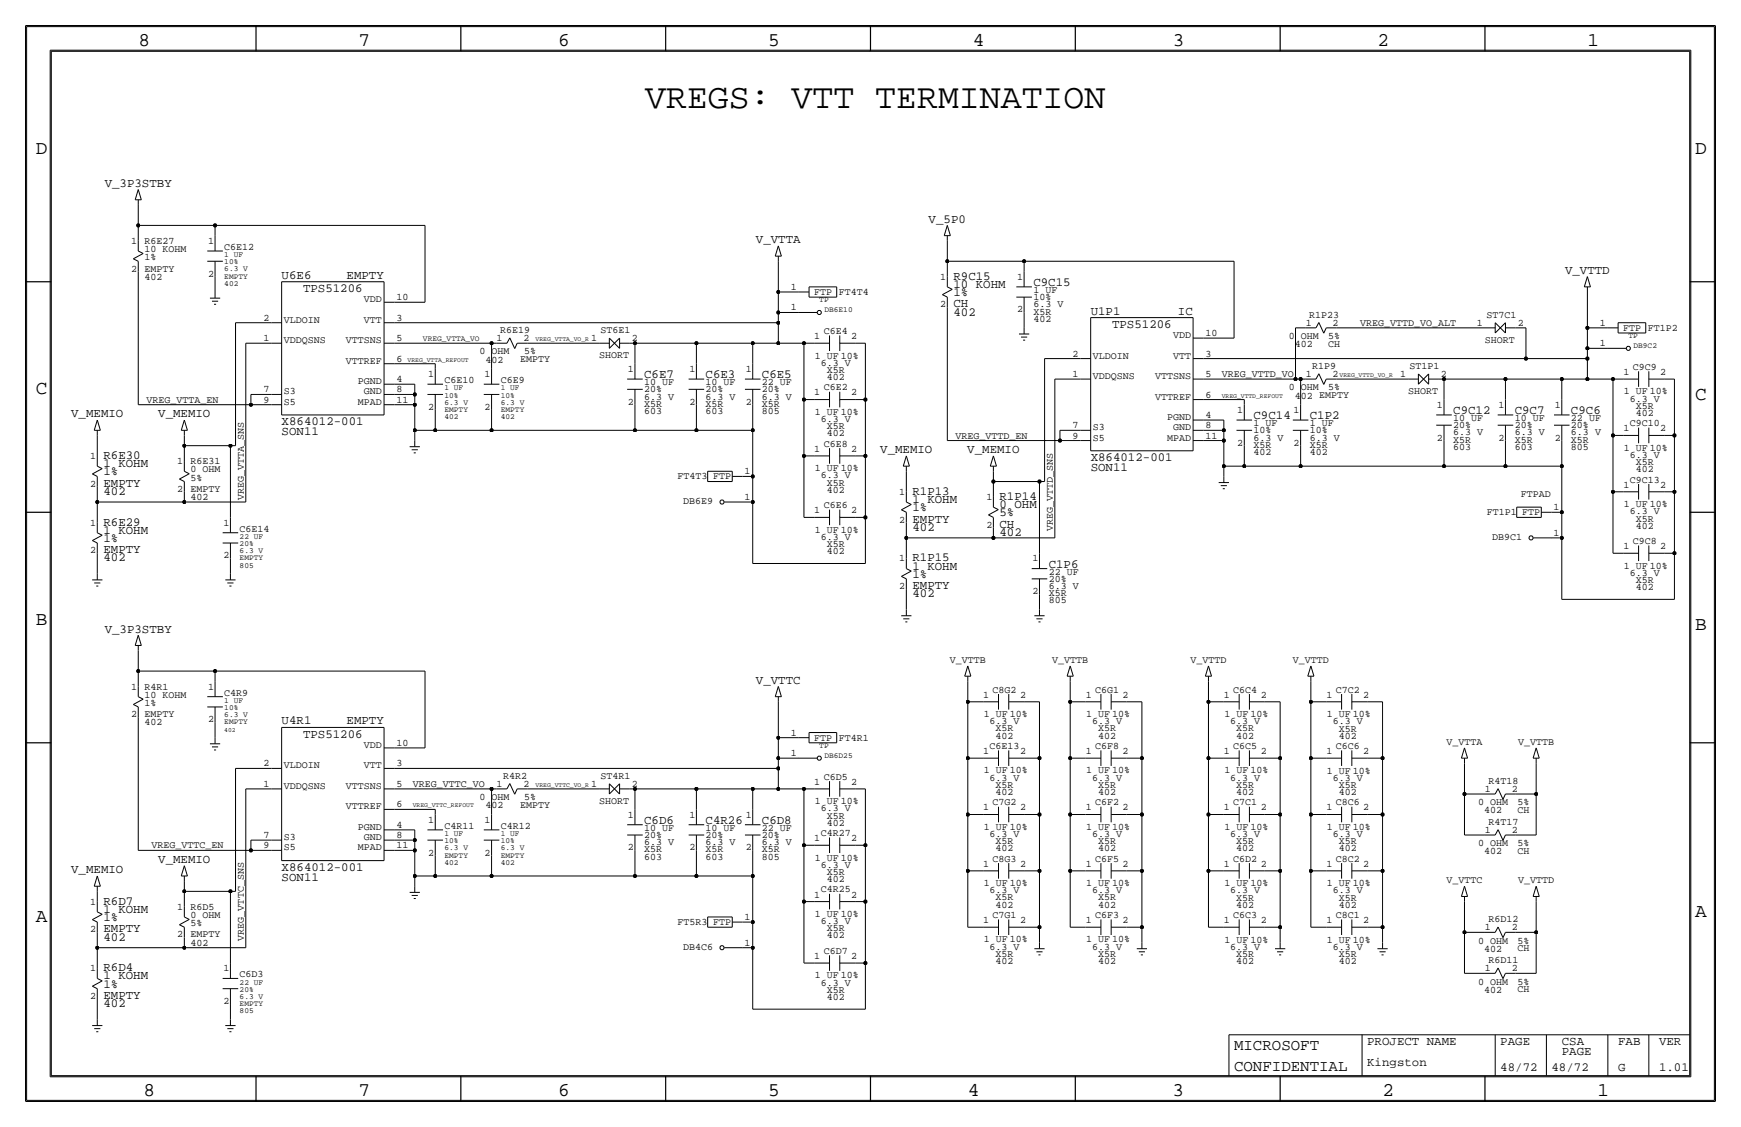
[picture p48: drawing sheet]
<svg xmlns="http://www.w3.org/2000/svg" width="432mm" height="279mm" viewBox="0 0 432 279" stroke-linecap="round" stroke-linejoin="round" font-family="sans-serif">
<defs><g id="words">
<text font-size="8.6" x="160" y="26.7">VREGS: VTT TERMINATION</text>
<g font-size="4.8">
<text x="34.3" y="11.4">8</text>
<text x="88.9" y="11.4">7</text>
<text x="138.4" y="11.4">6</text>
<text x="190.5" y="11.4">5</text>
<text x="241.3" y="11.4">4</text>
<text x="290.8" y="11.4">3</text>
<text x="341.6" y="11.4">2</text>
<text x="393.7" y="11.4">1</text>
<text x="8.9" y="38.1">D</text>
<text x="420.4" y="38.1">D</text>
<text x="8.9" y="97.8">C</text>
<text x="420.4" y="99.1">C</text>
<text x="8.9" y="154.9">B</text>
<text x="420.4" y="156.2">B</text>
<text x="420.4" y="227.3">A</text>
<text x="8.9" y="228.6">A</text>
<text x="35.6" y="271.8">8</text>
<text x="88.9" y="271.8">7</text>
<text x="138.4" y="271.8">6</text>
<text x="190.5" y="271.8">5</text>
<text x="240" y="271.8">4</text>
<text x="290.8" y="271.8">3</text>
<text x="342.9" y="271.8">2</text>
<text x="396.2" y="271.8">1</text>
</g>
<g font-size="3.9">
<text x="306.1" y="260.4">MICROSOFT</text>
<text x="306.1" y="265.4">CONFIDENTIAL</text>
</g>
<g font-size="3.1">
<text x="26" y="46.3">V_3P3STBY</text>
<text x="230.3" y="55.2">V_5P0</text>
<text x="187.5" y="60.3">V_VTTA</text>
<text x="69.8" y="69.1">U6E6</text>
<text x="86" y="69.1">EMPTY</text>
<text x="236.5" y="71.4">10 KOHM</text>
<text x="236.5" y="69.3">R9C15</text>
<text x="256.3" y="70.9">C9C15</text>
<text x="388.2" y="67.9">V_VTTD</text>
<text x="75.2" y="72.4">TPS51206</text>
<text x="236.5" y="76.2">CH</text>
<text x="236.5" y="73.4">1%</text>
<text x="270.5" y="78">U1P1</text>
<text x="292.2" y="78">IC</text>
<text x="236.5" y="78.2">402</text>
<text x="275.8" y="81.3">TPS51206</text>
<text x="159.8" y="93.7">C6E7</text>
<text x="175" y="93.7">C6E3</text>
<text x="189" y="93.7">C6E5</text>
<text x="17.7" y="103.5">V_MEMIO</text>
<text x="39.2" y="103.5">V_MEMIO</text>
<text x="69.8" y="107.9">SON11</text>
<text x="69.8" y="105.4">X864012-001</text>
<text x="310.9" y="103.9">C9C14</text>
<text x="324.9" y="103.9">C1P2</text>
<text x="360.4" y="102.6">C9C12</text>
<text x="375.7" y="102.6">C9C7</text>
<text x="389.6" y="102.6">C9C6</text>
<text x="25.7" y="113.8">R6E30</text>
<text x="218.3" y="112.4">V_MEMIO</text>
<text x="239.9" y="112.4">V_MEMIO</text>
<text x="25.7" y="117.9">1%</text>
<text x="25.7" y="115.8">1 KOHM</text>
<text x="270.5" y="114.3">X864012-001</text>
<text x="270.5" y="116.8">SON11</text>
<text x="25.7" y="122.7">402</text>
<text x="25.7" y="120.7">EMPTY</text>
<text x="226.3" y="124.7">1 KOHM</text>
<text x="226.3" y="122.7">R1P13</text>
<text x="247.9" y="126">0 OHM</text>
<text x="247.9" y="124">R1P14</text>
<text x="25.7" y="130.3">R6E29</text>
<text x="226.3" y="126.7">1%</text>
<text x="226.3" y="131.6">402</text>
<text x="226.3" y="129.5">EMPTY</text>
<text x="247.9" y="128">5%</text>
<text x="247.9" y="130.8">CH</text>
<text x="25.7" y="134.4">1%</text>
<text x="25.7" y="137.2">EMPTY</text>
<text x="25.7" y="132.3">1 KOHM</text>
<text x="247.9" y="132.8">402</text>
<text x="25.7" y="139.2">402</text>
<text x="226.3" y="141.2">1 KOHM</text>
<text x="226.3" y="143.3">1%</text>
<text x="226.3" y="139.2">R1P15</text>
<text x="260.1" y="140.7">C1P6</text>
<text x="226.3" y="146.1">EMPTY</text>
<text x="226.3" y="148.1">402</text>
<text x="26" y="156.8">V_3P3STBY</text>
<text x="187.5" y="169.5">V_VTTC</text>
<text x="69.8" y="179.6">U4R1</text>
<text x="86" y="179.6">EMPTY</text>
<text x="75.2" y="182.9">TPS51206</text>
<text x="159.8" y="204.2">C6D6</text>
<text x="175" y="204.2">C4R26</text>
<text x="189" y="204.2">C6D8</text>
<text x="39.2" y="214">V_MEMIO</text>
<text x="69.8" y="215.9">X864012-001</text>
<text x="17.7" y="216.5">V_MEMIO</text>
<text x="69.8" y="218.4">SON11</text>
<text x="25.7" y="226.3">1 KOHM</text>
<text x="25.7" y="224.3">R6D7</text>
<text x="25.7" y="231.1">EMPTY</text>
<text x="25.7" y="228.4">1%</text>
<text x="25.7" y="233.2">402</text>
<text x="25.7" y="244.9">1%</text>
<text x="25.7" y="242.8">1 KOHM</text>
<text x="25.7" y="240.8">R6D4</text>
<text x="25.7" y="249.7">402</text>
<text x="25.7" y="247.7">EMPTY</text>
<text x="339.1" y="259.1">PROJECT NAME</text>
<text x="372.1" y="259.1">PAGE</text>
<text x="387.3" y="259.1">CSA</text>
<text x="387.3" y="261.6">PAGE</text>
<text x="401.3" y="259.1">FAB</text>
<text x="411.5" y="259.1">VER</text>
<text x="339.1" y="264.2">Kingston</text>
<text x="372.1" y="265.4">48/72</text>
<text x="384.8" y="265.4">48/72</text>
<text x="401.3" y="265.4">G</text>
<text x="411.5" y="265.4">1.01</text>
</g>
<g font-size="2.5">
<text x="32.5" y="60.5">1</text>
<text x="35.8" y="64.5">1%</text>
<text x="35.8" y="62.5">10 KOHM</text>
<text x="35.8" y="60.5">R6E27</text>
<text x="51.6" y="60.5">1</text>
<text x="55.6" y="62">C6E12</text>
<text x="32.5" y="67.3">2</text>
<text x="35.8" y="69.3">402</text>
<text x="35.8" y="67.3">EMPTY</text>
<text x="51.6" y="68.6">2</text>
<text x="196.1" y="71.9">1</text>
<text x="233.2" y="69.3">1</text>
<text x="252.3" y="69.3">1</text>
<text x="90.3" y="74.9">VDD</text>
<text x="98.3" y="74.4">10</text>
<text x="196.1" y="77">1</text>
<text x="201.9" y="73.2">FTP</text>
<text x="208" y="73.2">FT4T4</text>
<text x="233.2" y="76.2">2</text>
<text x="252.3" y="77.5">2</text>
<text x="256.3" y="76.2">6.3 V</text>
<text x="256.3" y="78">X5R</text>
<text x="256.3" y="72.6">1 UF</text>
<text x="256.3" y="74.4">10%</text>
<text x="65.3" y="79.5">2</text>
<text x="70.4" y="80">VLDOIN</text>
<text x="90.3" y="80">VTT</text>
<text x="98.3" y="79.5">3</text>
<text x="124" y="82.6">R6E19</text>
<text x="148.9" y="82.6">ST6E1</text>
<text x="204.3" y="82.8">C6E4</text>
<text x="256.3" y="79.8">402</text>
<text x="290.9" y="83.8">VDD</text>
<text x="299" y="83.3">10</text>
<text x="323.8" y="80.8">1</text>
<text x="324.7" y="78.7">R1P23</text>
<text x="330.5" y="80.8">2</text>
<text x="337.3" y="80.8">VREG_VTTD_VO_ALT</text>
<text x="366.3" y="80.8">1</text>
<text x="368.6" y="78.7">ST7C1</text>
<text x="376.4" y="80.8">2</text>
<text x="396.8" y="80.8">1</text>
<text x="402.6" y="82">FTP</text>
<text x="408.7" y="82">FT1P2</text>
<text x="65.3" y="84.6">1</text>
<text x="70.4" y="85.1">VDDQSNS</text>
<text x="85.8" y="85.1">VTTSNS</text>
<text x="98.3" y="84.6">5</text>
<text x="98.3" y="89.7">6</text>
<text x="119" y="87.9">0 OHM</text>
<text x="120.4" y="89.9">402</text>
<text x="123.2" y="84.6">1</text>
<text x="129" y="89.8">EMPTY</text>
<text x="129.8" y="84.6">2</text>
<text x="130" y="87.9">5%</text>
<text x="146.6" y="84.6">1</text>
<text x="148.6" y="88.8">SHORT</text>
<text x="156.7" y="84.6">2</text>
<text x="202" y="84.1">1</text>
<text x="202.1" y="88.9">1 UF 10%</text>
<text x="211.1" y="84.1">2</text>
<text x="266" y="88.4">2</text>
<text x="271" y="88.9">VLDOIN</text>
<text x="290.9" y="88.9">VTT</text>
<text x="299" y="88.4">3</text>
<text x="319.6" y="84.1">0 OHM</text>
<text x="321.1" y="86.1">402</text>
<text x="329.4" y="84.1">5%</text>
<text x="329.4" y="86">CH</text>
<text x="368.3" y="85">SHORT</text>
<text x="396.8" y="85.9">1</text>
<text x="85.8" y="90.2">VTTREF</text>
<text x="88.8" y="95.3">PGND</text>
<text x="98.3" y="94.7">4</text>
<text x="106.2" y="93.5">1</text>
<text x="110.2" y="95">C6E10</text>
<text x="120.2" y="93.5">1</text>
<text x="124.2" y="95">C6E9</text>
<text x="155.7" y="92.2">1</text>
<text x="159.8" y="95.5">10 UF</text>
<text x="171" y="92.2">1</text>
<text x="175" y="95.5">10 UF</text>
<text x="184.9" y="92.2">1</text>
<text x="189" y="95.5">22 UF</text>
<text x="203.5" y="90.7">6.3 V</text>
<text x="205" y="92.5">X5R</text>
<text x="205" y="94.2">402</text>
<text x="266" y="93.5">1</text>
<text x="271" y="94">VDDQSNS</text>
<text x="286.5" y="94">VTTSNS</text>
<text x="299" y="93.5">5</text>
<text x="303" y="93.5">VREG_VTTD_VO</text>
<text x="323.8" y="93.5">1</text>
<text x="325.4" y="91.4">R1P9</text>
<text x="330.5" y="93.5">2</text>
<text x="347.3" y="93.5">1</text>
<text x="349.6" y="91.4">ST1P1</text>
<text x="357.4" y="93.5">2</text>
<text x="402.6" y="93">1</text>
<text x="404.9" y="91.7">C9C9</text>
<text x="411.7" y="93">2</text>
<text x="36.3" y="99.8">VREG_VTTA_EN</text>
<text x="65.3" y="99.8">9</text>
<text x="65.3" y="97.3">7</text>
<text x="70.4" y="100.3">S5</text>
<text x="70.4" y="97.8">S3</text>
<text x="88.8" y="100.3">MPAD</text>
<text x="90.3" y="97.8">GND</text>
<text x="98.3" y="99.8">11</text>
<text x="98.3" y="97.3">8</text>
<text x="106.2" y="101.6">2</text>
<text x="120.2" y="101.6">2</text>
<text x="155.7" y="100.3">2</text>
<text x="159.8" y="97.3">20%</text>
<text x="159.8" y="100.8">X5R</text>
<text x="159.8" y="99.1">6.3 V</text>
<text x="171" y="100.3">2</text>
<text x="175" y="99.1">6.3 V</text>
<text x="175" y="100.8">X5R</text>
<text x="175" y="97.3">20%</text>
<text x="184.9" y="100.3">2</text>
<text x="189" y="97.3">20%</text>
<text x="189" y="100.8">X5R</text>
<text x="189" y="99.1">6.3 V</text>
<text x="202" y="98.1">1</text>
<text x="204.3" y="96.8">C6E2</text>
<text x="211.1" y="98.1">2</text>
<text x="286.5" y="99.1">VTTREF</text>
<text x="299" y="98.6">6</text>
<text x="319.6" y="96.8">0 OHM</text>
<text x="321.1" y="98.8">402 EMPTY</text>
<text x="329.4" y="96.8">5%</text>
<text x="349.3" y="97.7">SHORT</text>
<text x="356.4" y="101.1">1</text>
<text x="371.6" y="101.1">1</text>
<text x="385.6" y="101.1">1</text>
<text x="402.7" y="97.8">1 UF 10%</text>
<text x="404.2" y="99.6">6.3 V</text>
<text x="405.7" y="101.3">X5R</text>
<text x="159.8" y="102.6">603</text>
<text x="175" y="102.6">603</text>
<text x="189" y="102.6">805</text>
<text x="202.1" y="102.9">1 UF 10%</text>
<text x="203.5" y="104.6">6.3 V</text>
<text x="205" y="106.4">X5R</text>
<text x="266" y="106.2">7</text>
<text x="271" y="106.7">S3</text>
<text x="289.4" y="104.1">PGND</text>
<text x="290.9" y="106.7">GND</text>
<text x="299" y="103.6">4</text>
<text x="299" y="106.2">8</text>
<text x="306.9" y="102.4">1</text>
<text x="310.9" y="107.4">10%</text>
<text x="310.9" y="105.7">1 UF</text>
<text x="320.8" y="102.4">1</text>
<text x="324.9" y="107.4">10%</text>
<text x="324.9" y="105.7">1 UF</text>
<text x="360.4" y="106.2">20%</text>
<text x="360.4" y="104.4">10 UF</text>
<text x="360.4" y="107.9">6.3 V</text>
<text x="375.7" y="106.2">20%</text>
<text x="375.7" y="104.4">10 UF</text>
<text x="375.7" y="107.9">6.3 V</text>
<text x="389.6" y="107.9">6.3 V</text>
<text x="389.6" y="104.4">22 UF</text>
<text x="389.6" y="106.2">20%</text>
<text x="402.6" y="106.9">1</text>
<text x="404.2" y="105.7">C9C10</text>
<text x="405.7" y="103.1">402</text>
<text x="411.7" y="106.9">2</text>
<text x="22.4" y="113.8">1</text>
<text x="202" y="112">1</text>
<text x="204.3" y="110.7">C6E8</text>
<text x="205" y="108.2">402</text>
<text x="211.1" y="112">2</text>
<text x="237" y="108.7">VREG_VTTD_EN</text>
<text x="266" y="108.7">9</text>
<text x="271" y="109.2">S5</text>
<text x="289.4" y="109.2">MPAD</text>
<text x="299" y="108.7">11</text>
<text x="306.9" y="110.5">2</text>
<text x="310.9" y="111">X5R</text>
<text x="310.9" y="112.8">402</text>
<text x="310.9" y="109.2">6.3 V</text>
<text x="320.8" y="110.5">2</text>
<text x="324.9" y="109.2">6.3 V</text>
<text x="324.9" y="111">X5R</text>
<text x="324.9" y="112.8">402</text>
<text x="356.4" y="109.2">2</text>
<text x="360.4" y="109.7">X5R</text>
<text x="360.4" y="111.5">603</text>
<text x="371.6" y="109.2">2</text>
<text x="375.7" y="109.7">X5R</text>
<text x="375.7" y="111.5">603</text>
<text x="385.6" y="109.2">2</text>
<text x="389.6" y="109.7">X5R</text>
<text x="389.6" y="111.5">805</text>
<text x="402.7" y="111.8">1 UF 10%</text>
<text x="404.2" y="113.5">6.3 V</text>
<text x="44" y="115.1">1</text>
<text x="47.2" y="119.1">5%</text>
<text x="47.2" y="117.1">0 OHM</text>
<text x="47.2" y="115.1">R6E31</text>
<text x="168.1" y="118.9">FT4T3</text>
<text x="176.9" y="118.9">FTP</text>
<text x="184.7" y="117.6">1</text>
<text x="202.1" y="116.8">1 UF 10%</text>
<text x="203.5" y="118.6">6.3 V</text>
<text x="404.2" y="119.6">C9C13</text>
<text x="405.7" y="115.3">X5R</text>
<text x="405.7" y="117.1">402</text>
<text x="22.4" y="120.7">2</text>
<text x="44" y="121.9">2</text>
<text x="47.2" y="124">402</text>
<text x="47.2" y="121.9">EMPTY</text>
<text x="60.5" y="124" transform="rotate(-90 60.5 124)">VREG_VTTA_SNS</text>
<text x="169.4" y="125">DB6E9</text>
<text x="184.7" y="124">1</text>
<text x="204.3" y="126">C6E6</text>
<text x="205" y="122.2">402</text>
<text x="205" y="120.4">X5R</text>
<text x="223" y="122.7">1</text>
<text x="244.6" y="124">1</text>
<text x="377.2" y="123.2">FTPAD</text>
<text x="402.6" y="120.9">1</text>
<text x="402.7" y="125.7">1 UF 10%</text>
<text x="411.7" y="120.9">2</text>
<text x="22.4" y="130.3">1</text>
<text x="55.4" y="130.3">1</text>
<text x="59.4" y="131.8">C6E14</text>
<text x="202" y="127.3">1</text>
<text x="211.1" y="127.3">2</text>
<text x="223" y="129.5">2</text>
<text x="244.6" y="130.8">2</text>
<text x="261.1" y="131.6" transform="rotate(-90 261.1 131.6)">VREG_VTTD_SNS</text>
<text x="368.7" y="127.8">FT1P1</text>
<text x="377.5" y="127.8">FTP</text>
<text x="385.3" y="126.5">1</text>
<text x="404.2" y="127.5">6.3 V</text>
<text x="405.7" y="129.3">X5R</text>
<text x="405.7" y="131.1">402</text>
<text x="22.4" y="137.2">2</text>
<text x="202.1" y="132.1">1 UF 10%</text>
<text x="203.5" y="133.9">6.3 V</text>
<text x="205" y="135.6">X5R</text>
<text x="205" y="137.4">402</text>
<text x="370.1" y="133.9">DB9C1</text>
<text x="385.3" y="132.8">1</text>
<text x="402.6" y="136.1">1</text>
<text x="404.9" y="134.9">C9C8</text>
<text x="411.7" y="136.1">2</text>
<text x="55.4" y="138.4">2</text>
<text x="223" y="139.2">1</text>
<text x="256.1" y="139.2">1</text>
<text x="260.1" y="142.5">22 UF</text>
<text x="402.7" y="141">1 UF 10%</text>
<text x="404.2" y="142.8">6.3 V</text>
<text x="223" y="146.1">2</text>
<text x="256.1" y="147.3">2</text>
<text x="260.1" y="144.3">20%</text>
<text x="260.1" y="146.1">6.3 V</text>
<text x="260.1" y="147.8">X5R</text>
<text x="260.1" y="149.6">805</text>
<text x="405.7" y="146.3">402</text>
<text x="405.7" y="144.5">X5R</text>
<text x="235.6" y="164.4">V_VTTB</text>
<text x="261" y="164.4">V_VTTB</text>
<text x="295.3" y="164.4">V_VTTD</text>
<text x="320.7" y="164.4">V_VTTD</text>
<text x="32.5" y="170.9">1</text>
<text x="35.8" y="173">10 KOHM</text>
<text x="35.8" y="170.9">R4R1</text>
<text x="51.6" y="170.9">1</text>
<text x="55.6" y="172.5">C4R9</text>
<text x="243.9" y="173">1</text>
<text x="246.2" y="171.7">C8G2</text>
<text x="253" y="173">2</text>
<text x="269.3" y="173">1</text>
<text x="271.6" y="171.7">C6G1</text>
<text x="278.4" y="173">2</text>
<text x="303.6" y="173">1</text>
<text x="305.9" y="171.7">C6C4</text>
<text x="312.7" y="173">2</text>
<text x="329" y="173">1</text>
<text x="331.3" y="171.7">C7C2</text>
<text x="338.1" y="173">2</text>
<text x="32.5" y="177.8">2</text>
<text x="35.8" y="179.8">402</text>
<text x="35.8" y="177.8">EMPTY</text>
<text x="35.8" y="175">1%</text>
<text x="51.6" y="179.1">2</text>
<text x="244" y="177.8">1 UF 10%</text>
<text x="245.4" y="179.5">6.3 V</text>
<text x="269.4" y="177.8">1 UF 10%</text>
<text x="270.9" y="179.6">6.3 V</text>
<text x="303.7" y="177.8">1 UF 10%</text>
<text x="305.1" y="179.6">6.3 V</text>
<text x="329.1" y="177.8">1 UF 10%</text>
<text x="330.5" y="179.6">6.3 V</text>
<text x="90.3" y="185.4">VDD</text>
<text x="98.3" y="184.9">10</text>
<text x="196.1" y="182.4">1</text>
<text x="201.9" y="183.6">FTP</text>
<text x="208" y="183.6">FT4R1</text>
<text x="245.4" y="185.7">C6E13</text>
<text x="246.9" y="183.1">402</text>
<text x="246.9" y="181.3">X5R</text>
<text x="271.6" y="185.7">C6F8</text>
<text x="272.3" y="183.1">402</text>
<text x="272.3" y="181.3">X5R</text>
<text x="305.9" y="185.7">C6C5</text>
<text x="306.6" y="183.1">402</text>
<text x="306.6" y="181.3">X5R</text>
<text x="331.3" y="185.7">C6C6</text>
<text x="332" y="183.1">402</text>
<text x="332" y="181.4">X5R</text>
<text x="358.8" y="184.7">V_VTTA</text>
<text x="376.5" y="184.7">V_VTTB</text>
<text x="65.3" y="190">2</text>
<text x="70.4" y="190.5">VLDOIN</text>
<text x="90.3" y="190.5">VTT</text>
<text x="98.3" y="190">3</text>
<text x="196.1" y="187.5">1</text>
<text x="243.9" y="186.9">1</text>
<text x="244" y="191.7">1 UF 10%</text>
<text x="253" y="186.9">2</text>
<text x="269.3" y="186.9">1</text>
<text x="269.4" y="191.8">1 UF 10%</text>
<text x="278.4" y="186.9">2</text>
<text x="303.6" y="186.9">1</text>
<text x="303.7" y="191.8">1 UF 10%</text>
<text x="312.7" y="186.9">2</text>
<text x="329" y="186.9">1</text>
<text x="329.1" y="191.8">1 UF 10%</text>
<text x="338.1" y="186.9">2</text>
<text x="65.3" y="195.1">1</text>
<text x="70.4" y="195.6">VDDQSNS</text>
<text x="85.8" y="195.6">VTTSNS</text>
<text x="98.3" y="195.1">5</text>
<text x="102.4" y="195.1">VREG_VTTC_VO</text>
<text x="123.2" y="195.1">1</text>
<text x="124.8" y="193">R4R2</text>
<text x="129.8" y="195.1">2</text>
<text x="146.6" y="195.1">1</text>
<text x="148.9" y="193">ST4R1</text>
<text x="156.7" y="195.1">2</text>
<text x="202" y="194.6">1</text>
<text x="204.3" y="193.3">C6D5</text>
<text x="211.1" y="194.6">2</text>
<text x="245.4" y="193.5">6.3 V</text>
<text x="246.9" y="197.1">402</text>
<text x="246.9" y="195.3">X5R</text>
<text x="270.9" y="193.5">6.3 V</text>
<text x="272.3" y="197.1">402</text>
<text x="272.3" y="195.3">X5R</text>
<text x="305.1" y="193.5">6.3 V</text>
<text x="306.6" y="197.1">402</text>
<text x="306.6" y="195.3">X5R</text>
<text x="330.5" y="193.5">6.3 V</text>
<text x="332" y="197.1">402</text>
<text x="332" y="195.3">X5R</text>
<text x="368.3" y="196.3">1</text>
<text x="369.2" y="194.3">R4T18</text>
<text x="375" y="196.3">2</text>
<text x="85.8" y="200.7">VTTREF</text>
<text x="98.3" y="200.2">6</text>
<text x="106.2" y="204">1</text>
<text x="119" y="198.4">0 OHM</text>
<text x="120.2" y="204">1</text>
<text x="120.4" y="200.4">402</text>
<text x="129" y="200.3">EMPTY</text>
<text x="130" y="198.4">5%</text>
<text x="148.6" y="199.3">SHORT</text>
<text x="155.7" y="202.7">1</text>
<text x="171" y="202.7">1</text>
<text x="184.9" y="202.7">1</text>
<text x="202.1" y="199.4">1 UF 10%</text>
<text x="203.5" y="201.2">6.3 V</text>
<text x="205" y="202.9">X5R</text>
<text x="243.9" y="200.9">1</text>
<text x="246.2" y="199.6">C7G2</text>
<text x="253" y="200.9">2</text>
<text x="269.3" y="200.9">1</text>
<text x="271.6" y="199.6">C6F2</text>
<text x="278.4" y="200.9">2</text>
<text x="303.6" y="200.9">1</text>
<text x="305.9" y="199.6">C7C1</text>
<text x="312.7" y="200.9">2</text>
<text x="329" y="200.9">1</text>
<text x="331.3" y="199.6">C8C6</text>
<text x="338.1" y="200.9">2</text>
<text x="366.6" y="199.6">0 OHM</text>
<text x="368.1" y="201.7">402</text>
<text x="376.4" y="201.6">CH</text>
<text x="376.4" y="199.6">5%</text>
<text x="65.3" y="207.8">7</text>
<text x="70.4" y="208.3">S3</text>
<text x="88.8" y="205.7">PGND</text>
<text x="90.3" y="208.3">GND</text>
<text x="98.3" y="205.2">4</text>
<text x="98.3" y="207.8">8</text>
<text x="110.2" y="205.5">C4R11</text>
<text x="124.2" y="205.5">C4R12</text>
<text x="159.8" y="209.5">6.3 V</text>
<text x="159.8" y="206">10 UF</text>
<text x="159.8" y="207.8">20%</text>
<text x="175" y="209.5">6.3 V</text>
<text x="175" y="206">10 UF</text>
<text x="175" y="207.8">20%</text>
<text x="189" y="209.6">6.3 V</text>
<text x="189" y="207.8">20%</text>
<text x="189" y="206">22 UF</text>
<text x="202" y="208.5">1</text>
<text x="203.5" y="207.3">C4R27</text>
<text x="205" y="204.7">402</text>
<text x="211.1" y="208.5">2</text>
<text x="244" y="205.7">1 UF 10%</text>
<text x="245.4" y="207.5">6.3 V</text>
<text x="246.9" y="209.3">X5R</text>
<text x="269.4" y="205.7">1 UF 10%</text>
<text x="270.9" y="207.5">6.3 V</text>
<text x="272.3" y="209.3">X5R</text>
<text x="303.7" y="205.7">1 UF 10%</text>
<text x="305.1" y="207.5">6.3 V</text>
<text x="306.6" y="209.3">X5R</text>
<text x="329.1" y="205.7">1 UF 10%</text>
<text x="330.5" y="207.5">6.3 V</text>
<text x="332" y="209.3">X5R</text>
<text x="366.6" y="209.8">0 OHM</text>
<text x="368.3" y="206.5">1</text>
<text x="369.2" y="204.5">R4T17</text>
<text x="375" y="206.5">2</text>
<text x="376.4" y="209.8">5%</text>
<text x="37.6" y="210.3">VREG_VTTC_EN</text>
<text x="65.3" y="210.3">9</text>
<text x="70.4" y="210.8">S5</text>
<text x="88.8" y="210.8">MPAD</text>
<text x="98.3" y="210.3">11</text>
<text x="106.2" y="212.1">2</text>
<text x="120.2" y="212.1">2</text>
<text x="155.7" y="210.8">2</text>
<text x="159.8" y="213.1">603</text>
<text x="159.8" y="211.3">X5R</text>
<text x="171" y="210.8">2</text>
<text x="175" y="213.1">603</text>
<text x="175" y="211.3">X5R</text>
<text x="184.9" y="210.8">2</text>
<text x="189" y="213.1">805</text>
<text x="189" y="211.3">X5R</text>
<text x="202.1" y="213.4">1 UF 10%</text>
<text x="203.5" y="215.1">6.3 V</text>
<text x="243.9" y="214.9">1</text>
<text x="246.2" y="213.6">C8G3</text>
<text x="246.9" y="211">402</text>
<text x="253" y="214.9">2</text>
<text x="269.3" y="214.9">1</text>
<text x="271.6" y="213.6">C6F5</text>
<text x="272.3" y="211.1">402</text>
<text x="278.4" y="214.9">2</text>
<text x="303.6" y="214.9">1</text>
<text x="305.9" y="213.6">C6D2</text>
<text x="306.6" y="211.1">402</text>
<text x="312.7" y="214.9">2</text>
<text x="329" y="214.9">1</text>
<text x="331.3" y="213.6">C8C2</text>
<text x="332" y="211.1">402</text>
<text x="338.1" y="214.9">2</text>
<text x="368.1" y="211.8">402</text>
<text x="376.4" y="211.7">CH</text>
<text x="203.5" y="221.2">C4R25</text>
<text x="205" y="218.7">402</text>
<text x="205" y="216.9">X5R</text>
<text x="244" y="219.7">1 UF 10%</text>
<text x="245.4" y="221.5">6.3 V</text>
<text x="269.4" y="219.7">1 UF 10%</text>
<text x="270.9" y="221.5">6.3 V</text>
<text x="303.7" y="219.7">1 UF 10%</text>
<text x="305.1" y="221.5">6.3 V</text>
<text x="329.1" y="219.7">1 UF 10%</text>
<text x="330.5" y="221.5">6.3 V</text>
<text x="358.8" y="219">V_VTTC</text>
<text x="376.5" y="219">V_VTTD</text>
<text x="22.4" y="224.3">1</text>
<text x="44" y="225.6">1</text>
<text x="47.2" y="227.6">0 OHM</text>
<text x="47.2" y="225.6">R6D5</text>
<text x="202" y="222.5">1</text>
<text x="202.1" y="227.3">1 UF 10%</text>
<text x="211.1" y="222.5">2</text>
<text x="246.2" y="227.6">C7G1</text>
<text x="246.9" y="225">402</text>
<text x="246.9" y="223.2">X5R</text>
<text x="271.6" y="227.6">C6F3</text>
<text x="272.3" y="225">402</text>
<text x="272.3" y="223.2">X5R</text>
<text x="305.9" y="227.6">C6C3</text>
<text x="306.6" y="225">402</text>
<text x="306.6" y="223.3">X5R</text>
<text x="331.3" y="227.6">C8C1</text>
<text x="332" y="225">402</text>
<text x="332" y="223.3">X5R</text>
<text x="22.4" y="231.1">2</text>
<text x="44" y="232.4">2</text>
<text x="47.2" y="232.4">EMPTY</text>
<text x="47.2" y="229.6">5%</text>
<text x="60.5" y="233.2" transform="rotate(-90 60.5 233.2)">VREG_VTTC_SNS</text>
<text x="168.1" y="229.4">FT5R3</text>
<text x="176.9" y="229.4">FTP</text>
<text x="184.7" y="228.1">1</text>
<text x="203.5" y="229.1">6.3 V</text>
<text x="205" y="232.7">402</text>
<text x="205" y="230.9">X5R</text>
<text x="243.9" y="228.9">1</text>
<text x="244" y="233.7">1 UF 10%</text>
<text x="253" y="228.9">2</text>
<text x="269.3" y="228.9">1</text>
<text x="269.4" y="233.7">1 UF 10%</text>
<text x="278.4" y="228.9">2</text>
<text x="303.6" y="228.9">1</text>
<text x="303.7" y="233.7">1 UF 10%</text>
<text x="312.7" y="228.9">2</text>
<text x="329" y="228.9">1</text>
<text x="329.1" y="233.7">1 UF 10%</text>
<text x="338.1" y="228.9">2</text>
<text x="366.6" y="233.9">0 OHM</text>
<text x="368.3" y="230.6">1</text>
<text x="369.2" y="228.6">R6D12</text>
<text x="375" y="230.6">2</text>
<text x="376.4" y="233.9">5%</text>
<text x="47.2" y="234.4">402</text>
<text x="169.4" y="235.5">DB4C6</text>
<text x="184.7" y="234.5">1</text>
<text x="202" y="237.8">1</text>
<text x="204.3" y="236.5">C6D7</text>
<text x="211.1" y="237.8">2</text>
<text x="245.4" y="235.4">6.3 V</text>
<text x="246.9" y="239">402</text>
<text x="246.9" y="237.2">X5R</text>
<text x="270.9" y="235.4">6.3 V</text>
<text x="272.3" y="239">402</text>
<text x="272.3" y="237.2">X5R</text>
<text x="305.1" y="235.4">6.3 V</text>
<text x="306.6" y="239">402</text>
<text x="306.6" y="237.2">X5R</text>
<text x="330.5" y="235.5">6.3 V</text>
<text x="332" y="239">402</text>
<text x="332" y="237.2">X5R</text>
<text x="368.1" y="236">402</text>
<text x="369.2" y="238.8">R6D11</text>
<text x="376.4" y="235.9">CH</text>
<text x="22.4" y="240.8">1</text>
<text x="55.4" y="240.8">1</text>
<text x="59.4" y="242.3">C6D3</text>
<text x="202.1" y="242.6">1 UF 10%</text>
<text x="203.5" y="244.3">6.3 V</text>
<text x="366.6" y="244.1">0 OHM</text>
<text x="368.3" y="240.8">1</text>
<text x="375" y="240.8">2</text>
<text x="376.4" y="244.1">5%</text>
<text x="22.4" y="247.7">2</text>
<text x="55.4" y="248.9">2</text>
<text x="205" y="246.1">X5R</text>
<text x="205" y="247.9">402</text>
<text x="368.1" y="246.1">402</text>
<text x="376.4" y="246">CH</text>
</g>
<g font-size="2">
<text x="55.6" y="65.5">10%</text>
<text x="55.6" y="63.8">1 UF</text>
<text x="55.6" y="70.9">402</text>
<text x="55.6" y="69.1">EMPTY</text>
<text x="55.6" y="67.3">6.3 V</text>
<text x="203.2" y="74.9">TP</text>
<text x="204.5" y="77.5">DB6E10</text>
<text x="403.9" y="83.8">TP</text>
<text x="104.9" y="84.6">VREG_VTTA_VO</text>
<text x="405.1" y="86.4">DB9C2</text>
<text x="110.2" y="96.8">1 UF</text>
<text x="110.2" y="98.5">10%</text>
<text x="110.2" y="100.3">6.3 V</text>
<text x="124.2" y="100.3">6.3 V</text>
<text x="124.2" y="98.5">10%</text>
<text x="124.2" y="96.8">1 UF</text>
<text x="110.2" y="102.1">EMPTY</text>
<text x="110.2" y="103.9">402</text>
<text x="124.2" y="103.9">402</text>
<text x="124.2" y="102.1">EMPTY</text>
<text x="59.4" y="133.6">22 UF</text>
<text x="59.4" y="135.4">20%</text>
<text x="59.4" y="137.2">6.3 V</text>
<text x="59.4" y="138.9">EMPTY</text>
<text x="59.4" y="140.7">805</text>
<text x="55.6" y="179.6">EMPTY</text>
<text x="55.6" y="177.8">6.3 V</text>
<text x="55.6" y="176">10%</text>
<text x="55.6" y="174.2">1 UF</text>
<text x="203.2" y="185.4">TP</text>
<text x="204.5" y="188">DB6D25</text>
<text x="110.2" y="209">10%</text>
<text x="110.2" y="207.3">1 UF</text>
<text x="124.2" y="207.3">1 UF</text>
<text x="124.2" y="209">10%</text>
<text x="110.2" y="214.4">402</text>
<text x="110.2" y="212.6">EMPTY</text>
<text x="110.2" y="210.8">6.3 V</text>
<text x="124.2" y="210.8">6.3 V</text>
<text x="124.2" y="212.6">EMPTY</text>
<text x="124.2" y="214.4">402</text>
<text x="59.4" y="244.1">22 UF</text>
<text x="59.4" y="245.9">20%</text>
<text x="59.4" y="247.7">6.3 V</text>
<text x="59.4" y="249.4">EMPTY</text>
<text x="59.4" y="251.2">805</text>
</g>
<g font-size="1.6">
<text x="101.1" y="89.7">VREG_VTTA_REFOUT</text>
<text x="132.8" y="84.6">VREG_VTTA_VO_R</text>
<text x="332.2" y="93.5">VREG_VTTD_VO_R</text>
<text x="303" y="98.6">VREG_VTTD_REFOUT</text>
<text x="55.6" y="181.4">402</text>
<text x="132.8" y="195.1">VREG_VTTC_VO_R</text>
<text x="102.4" y="200.2">VREG_VTTC_REFOUT</text>
</g>
</g></defs>
<!-- layer: Nets -->
<g fill="none" stroke="#000" stroke-width=".25">
<path d="M34.3 55.9h19zM34.3 50.8v5.1zM34.3 55.9v3.8zM53.3 55.9h52.1zM53.3 55.9v2.5zM105.4 55.9v19zM234.9 59.7v5.1zM34.3 67.3v33zM53.3 68.6v3.8zM97.8 74.9h7.6zM193 77.5v2.5zM193 72.4v5.1z"/>
<path d="M193 64.8v7.6zM193 77.5h5.1zM193 72.4h5.1zM234.9 76.2v33zM234.9 64.8h19.1zM234.9 64.8v3.8zM254 77.5v3.8zM254 64.8h52.1zM254 64.8v2.5zM306.1 64.8v19zM393.7 72.4v8.9zM58.4 80h8.9z"/>
<path d="M58.4 80v30.5zM61 85.1v39.4zM61 85.1h6.3zM62.2 97.8v2.5zM62.2 97.8h5.1zM97.8 97.8h5.1zM97.8 95.3h5.1zM97.8 85.1h24.1zM97.8 90.2h10.1zM97.8 80h95.2zM102.9 97.8v2.5zM102.9 95.3v2.5z"/>
<path d="M107.9 90.2v1.2zM121.9 85.1h1.3zM121.9 85.1v6.3zM130.8 85.1h17.8zM156.2 85.1h1.3zM157.5 85.1v5.1zM157.5 85.1h15.2zM172.7 85.1h14zM172.7 85.1v5.1zM186.7 85.1h6.3zM186.7 85.1v5.1zM193 85.1h6.4z"/>
<path d="M193 80v5.1zM199.4 99.1v13.9zM199.4 85.1v14zM199.4 99.1h2.5zM199.4 85.1h2.5zM212.1 85.1h2.5zM212.1 99.1h2.5zM214.6 85.1v14zM214.6 99.1v13.9zM259.1 88.9h8.9zM259.1 88.9v30.5zM261.6 94v39.4z"/>
<path d="M261.6 94h6.4zM298.4 88.9h80.1zM298.4 94h22.9zM298.4 99.1h10.2zM298.4 83.8h7.7zM308.6 99.1v1.2zM321.3 94h1.3zM321.3 81.3v12.7zM321.3 81.3h2.5zM322.6 94h1.3zM322.6 94v6.3zM331.5 81.3h36.8z"/>
<path d="M331.5 94h17.7zM356.9 94h1.2zM358.1 94h15.3zM358.1 94v5.1zM373.4 94h13.9zM373.4 94v5.1zM375.9 81.3h2.6zM378.5 88.9h15.2zM378.5 81.3v7.6zM387.3 94h6.4zM387.3 94v5.1zM393.7 94h6.3z"/>
<path d="M393.7 88.9v5.1zM393.7 86.4v2.5zM393.7 81.3v5.1zM393.7 86.4h5.1zM393.7 81.3h5.1zM400 94h2.6zM400 94v14zM412.7 94h2.6zM415.3 94v14zM24.1 108v5zM34.3 100.3h27.9zM45.7 110.5h11.4z"/>
<path d="M45.7 108v2.5zM45.7 110.5v3.8zM57.1 110.5h1.3zM57.1 110.5v17.8zM62.2 100.3h5.1zM97.8 100.3h5.1zM102.9 100.3v6.4zM102.9 106.7v2.5zM102.9 106.7h5zM107.9 106.7h14zM107.9 101.6v5.1zM121.9 101.6v5.1z"/>
<path d="M121.9 106.7h35.6zM157.5 106.7h15.2zM157.5 100.3v6.4zM172.7 100.3v6.4zM172.7 106.7h14zM184.1 118.1h2.6zM186.7 118.1v6.4zM186.7 106.7v11.4zM186.7 100.3v6.4zM199.4 113v15.3zM199.4 113h2.5zM212.1 113h2.5z"/>
<path d="M214.6 113v15.3zM224.8 116.8v5.1zM234.9 109.2h28zM246.4 119.4h11.4zM246.4 116.8v2.6zM246.4 119.4v3.8zM257.8 119.4h1.3zM257.8 119.4v17.8zM262.9 109.2h5.1zM262.9 106.7v2.5zM262.9 106.7h5.1zM298.4 109.2h5.1z"/>
<path d="M298.4 106.7h5.1zM298.4 104.1h5.1zM303.5 115.6h5.1zM303.5 109.2v6.4zM303.5 115.6v2.5zM303.5 106.7v2.5zM303.5 104.1v2.6zM308.6 110.5v5.1zM308.6 115.6h14zM322.6 115.6h35.5zM322.6 110.5v5.1zM358.1 115.6h15.3z"/>
<path d="M358.1 109.2v6.4zM373.4 109.2v6.4zM373.4 115.6h13.9zM387.3 115.6v11.4zM387.3 109.2v6.4zM400 108h2.6zM400 108v13.9zM412.7 108h2.6zM415.3 108v13.9zM24.1 120.7v3.8zM24.1 124.5v5zM24.1 124.5h21.6z"/>
<path d="M24.1 137.2v5zM45.7 121.9v2.6zM45.7 124.5h15.3zM57.1 138.4v3.8zM184.1 124.5h2.6zM186.7 139.7h27.9zM186.7 124.5v15.2zM199.4 128.3h2.5zM212.1 128.3h2.5zM214.6 128.3v11.4zM224.8 129.5v3.9zM224.8 133.4v5z"/>
<path d="M224.8 133.4h21.6zM246.4 130.8v2.6zM246.4 133.4h15.2zM384.8 133.4h2.6zM384.8 127h2.6zM387.3 133.4v15.2zM387.3 127v6.4zM400 121.9h2.6zM400 121.9v15.3zM400 137.2h2.6zM412.7 137.2h2.6zM412.7 121.9h2.6z"/>
<path d="M415.3 121.9v15.3zM415.3 137.2v11.4zM224.8 146.1v5zM257.8 147.3v3.8zM387.3 148.6h28zM34.3 166.4h19zM34.3 161.3v5.1zM34.3 166.4v3.8zM34.3 177.8v33zM53.3 166.4h52.1zM53.3 166.4v2.5zM53.3 179.1v3.8z"/>
<path d="M105.4 166.4v19zM193 174v8.9zM240 174v14zM240 168.9v5.1zM240 174h3.8zM254 174h3.8zM257.8 174v14zM265.4 174v14zM265.4 174h3.8zM265.4 168.9v5.1zM279.4 174h3.8zM283.2 174v14z"/>
<path d="M299.7 174v14zM299.7 168.9v5.1zM299.7 174h3.8zM313.7 174h3.8zM317.5 174v14zM325.1 174v14zM325.1 168.9v5.1zM325.1 174h3.8zM339.1 174h3.8zM342.9 174v14zM58.4 190.5h8.9zM58.4 190.5v30.5z"/>
<path d="M61 195.6v39.4zM61 195.6h6.3zM97.8 185.4h7.6zM97.8 195.6h24.1zM97.8 190.5h95.2zM121.9 195.6h1.3zM121.9 195.6v6.3zM130.8 195.6h17.8zM156.2 195.6h1.3zM157.5 195.6h15.2zM157.5 195.6v5.1zM172.7 195.6h14z"/>
<path d="M172.7 195.6v5.1zM186.7 195.6h6.3zM186.7 195.6v5.1zM193 188h5.1zM193 182.9h5.1zM193 195.6h6.4zM193 190.5v5.1zM193 188v2.5zM193 182.9v5.1zM199.4 195.6v14zM199.4 195.6h2.5zM212.1 195.6h2.5z"/>
<path d="M214.6 195.6v14zM240 188v13.9zM240 188h3.8zM254 188h3.8zM257.8 188v13.9zM265.4 188v13.9zM265.4 188h3.8zM279.4 188h3.8zM283.2 188v13.9zM299.7 188v13.9zM299.7 188h3.8zM313.7 188h3.8z"/>
<path d="M317.5 188v13.9zM325.1 188v13.9zM325.1 188h3.8zM339.1 188h3.8zM342.9 188v13.9zM363.2 196.9v10.1zM363.2 189.2v7.7zM363.2 196.9h5.1zM375.9 196.9h5.1zM381 196.9v10.1zM381 189.2v7.7zM34.3 210.8h27.9z"/>
<path d="M45.7 218.4v2.6zM62.2 210.8h5.1zM62.2 208.3v2.5zM62.2 208.3h5.1zM97.8 200.7h10.1zM97.8 210.8h5.1zM97.8 208.3h5.1zM97.8 205.7h5.1zM102.9 217.2h5zM102.9 210.8v6.4zM102.9 217.2v2.5zM102.9 208.3v2.5z"/>
<path d="M102.9 205.7v2.6zM107.9 200.7v1.2zM107.9 212.1v5.1zM108 217.2h13.9zM121.9 217.2h35.6zM121.9 212.1v5.1zM157.5 210.8v6.4zM157.5 217.2h15.2zM172.7 210.8v6.4zM172.7 217.2h14zM186.7 217.2v11.4zM186.7 210.8v6.4z"/>
<path d="M199.4 209.6v13.9zM199.4 209.6h2.5zM212.1 209.6h2.5zM214.6 209.6v13.9zM240 215.9v14zM240 201.9v14zM240 215.9h3.8zM240 201.9h3.8zM254 201.9h3.8zM254 215.9h3.8zM257.8 201.9v14zM257.8 215.9v14z"/>
<path d="M265.4 215.9v14zM265.4 215.9h3.8zM265.4 201.9v14zM265.4 201.9h3.8zM279.4 201.9h3.8zM279.4 215.9h3.8zM283.2 201.9v14zM283.2 215.9v14zM299.7 215.9v14zM299.7 201.9v14zM299.7 215.9h3.8zM299.7 201.9h3.8z"/>
<path d="M313.7 201.9h3.8zM313.7 215.9h3.8zM317.5 201.9v14zM317.5 215.9v14zM325.1 215.9v14zM325.1 201.9v14zM325.1 215.9h3.8zM325.1 201.9h3.8zM339.1 201.9h3.8zM339.1 215.9h3.8zM342.9 201.9v14zM342.9 215.9v14z"/>
<path d="M363.2 207h5.1zM375.9 207h5.1zM24.1 221v2.5zM24.1 231.1v3.9zM24.1 235v5zM24.1 235h21.6zM45.7 221h11.4zM45.7 221v3.8zM45.7 235h15.3zM45.7 232.4v2.6zM57.1 221h1.3zM57.1 221v17.8z"/>
<path d="M184.1 235h2.6zM184.1 228.6h2.6zM186.7 235v15.2zM186.7 228.6v6.4zM199.4 238.8h2.5zM199.4 223.5v15.3zM199.4 223.5h2.5zM212.1 223.5h2.5zM212.1 238.8h2.5zM214.6 223.5v15.3zM214.6 238.8v11.4zM240 229.9h3.8z"/>
<path d="M254 229.9h3.8zM257.8 229.9v3.8zM265.4 229.9h3.8zM279.4 229.9h3.8zM283.2 229.9v3.8zM299.7 229.9h3.8zM313.7 229.9h3.8zM317.5 229.9v3.8zM325.1 229.9h3.8zM339.1 229.9h3.8zM342.9 229.9v3.8zM363.2 231.1v10.2z"/>
<path d="M363.2 223.5v7.6zM363.2 231.1h5.1zM375.9 231.1h5.1zM381 231.1v10.2zM381 223.5v7.6zM24.1 247.7v5zM57.1 248.9v3.8zM186.7 250.2h27.9zM363.2 241.3h5.1zM375.9 241.3h5.1z"/>
</g>
<g fill="#000" stroke="#000" stroke-width=".25">
<circle cx="34.3" cy="55.9" r=".41"/>
<circle cx="53.3" cy="55.9" r=".41"/>
<circle cx="193" cy="72.4" r=".41"/>
<circle cx="193" cy="77.5" r=".41"/>
<circle cx="234.9" cy="64.8" r=".41"/>
<circle cx="254" cy="64.8" r=".41"/>
<circle cx="102.9" cy="97.8" r=".41"/>
<circle cx="121.9" cy="85.1" r=".41"/>
<circle cx="157.5" cy="85.1" r=".41"/>
<circle cx="172.7" cy="85.1" r=".41"/>
<circle cx="186.7" cy="85.1" r=".41"/>
<circle cx="193" cy="80" r=".41"/>
<circle cx="193" cy="85.1" r=".41"/>
<circle cx="199.4" cy="99.1" r=".41"/>
<circle cx="199.4" cy="85.1" r=".41"/>
<circle cx="214.6" cy="99.1" r=".41"/>
<circle cx="321.3" cy="94" r=".41"/>
<circle cx="322.6" cy="94" r=".41"/>
<circle cx="358.1" cy="94" r=".41"/>
<circle cx="373.4" cy="94" r=".41"/>
<circle cx="378.5" cy="88.9" r=".41"/>
<circle cx="387.3" cy="94" r=".41"/>
<circle cx="393.7" cy="88.9" r=".41"/>
<circle cx="393.7" cy="94" r=".41"/>
<circle cx="393.7" cy="86.4" r=".41"/>
<circle cx="393.7" cy="81.3" r=".41"/>
<circle cx="400" cy="94" r=".41"/>
<circle cx="45.7" cy="110.5" r=".41"/>
<circle cx="57.1" cy="110.5" r=".41"/>
<circle cx="62.2" cy="100.3" r=".41"/>
<circle cx="102.9" cy="100.3" r=".41"/>
<circle cx="102.9" cy="106.7" r=".41"/>
<circle cx="107.9" cy="106.7" r=".41"/>
<circle cx="121.9" cy="106.7" r=".41"/>
<circle cx="157.5" cy="106.7" r=".41"/>
<circle cx="172.7" cy="106.7" r=".41"/>
<circle cx="186.7" cy="118.1" r=".41"/>
<circle cx="186.7" cy="106.7" r=".41"/>
<circle cx="199.4" cy="113" r=".41"/>
<circle cx="214.6" cy="113" r=".41"/>
<circle cx="246.4" cy="119.4" r=".41"/>
<circle cx="257.8" cy="119.4" r=".41"/>
<circle cx="262.9" cy="109.2" r=".41"/>
<circle cx="303.5" cy="106.7" r=".41"/>
<circle cx="303.5" cy="109.2" r=".41"/>
<circle cx="303.5" cy="115.6" r=".41"/>
<circle cx="308.6" cy="115.6" r=".41"/>
<circle cx="322.6" cy="115.6" r=".41"/>
<circle cx="358.1" cy="115.6" r=".41"/>
<circle cx="373.4" cy="115.6" r=".41"/>
<circle cx="387.3" cy="115.6" r=".41"/>
<circle cx="400" cy="108" r=".41"/>
<circle cx="415.3" cy="108" r=".41"/>
<circle cx="24.1" cy="124.5" r=".41"/>
<circle cx="45.7" cy="124.5" r=".41"/>
<circle cx="186.7" cy="124.5" r=".41"/>
<circle cx="214.6" cy="128.3" r=".41"/>
<circle cx="224.8" cy="133.4" r=".41"/>
<circle cx="246.4" cy="133.4" r=".41"/>
<circle cx="387.3" cy="127" r=".41"/>
<circle cx="387.3" cy="133.4" r=".41"/>
<circle cx="400" cy="121.9" r=".41"/>
<circle cx="415.3" cy="137.2" r=".41"/>
<circle cx="415.3" cy="121.9" r=".41"/>
<circle cx="34.3" cy="166.4" r=".41"/>
<circle cx="53.3" cy="166.4" r=".41"/>
<circle cx="240" cy="174" r=".41"/>
<circle cx="265.4" cy="174" r=".41"/>
<circle cx="299.7" cy="174" r=".41"/>
<circle cx="325.1" cy="174" r=".41"/>
<circle cx="121.9" cy="195.6" r=".41"/>
<circle cx="157.5" cy="195.6" r=".41"/>
<circle cx="172.7" cy="195.6" r=".41"/>
<circle cx="186.7" cy="195.6" r=".41"/>
<circle cx="193" cy="195.6" r=".41"/>
<circle cx="193" cy="190.5" r=".41"/>
<circle cx="193" cy="188" r=".41"/>
<circle cx="193" cy="182.9" r=".41"/>
<circle cx="199.4" cy="195.6" r=".41"/>
<circle cx="240" cy="188" r=".41"/>
<circle cx="257.8" cy="188" r=".41"/>
<circle cx="265.4" cy="188" r=".41"/>
<circle cx="283.2" cy="188" r=".41"/>
<circle cx="299.7" cy="188" r=".41"/>
<circle cx="317.5" cy="188" r=".41"/>
<circle cx="325.1" cy="188" r=".41"/>
<circle cx="342.9" cy="188" r=".41"/>
<circle cx="363.2" cy="196.9" r=".41"/>
<circle cx="381" cy="196.9" r=".41"/>
<circle cx="62.2" cy="210.8" r=".41"/>
<circle cx="102.9" cy="217.2" r=".41"/>
<circle cx="102.9" cy="208.3" r=".41"/>
<circle cx="102.9" cy="210.8" r=".41"/>
<circle cx="107.9" cy="217.2" r=".41"/>
<circle cx="121.9" cy="217.2" r=".41"/>
<circle cx="157.5" cy="217.2" r=".41"/>
<circle cx="172.7" cy="217.2" r=".41"/>
<circle cx="186.7" cy="217.2" r=".41"/>
<circle cx="199.4" cy="209.6" r=".41"/>
<circle cx="214.6" cy="209.6" r=".41"/>
<circle cx="240" cy="215.9" r=".41"/>
<circle cx="240" cy="201.9" r=".41"/>
<circle cx="257.8" cy="215.9" r=".41"/>
<circle cx="257.8" cy="201.9" r=".41"/>
<circle cx="265.4" cy="201.9" r=".41"/>
<circle cx="265.4" cy="215.9" r=".41"/>
<circle cx="283.2" cy="215.9" r=".41"/>
<circle cx="283.2" cy="201.9" r=".41"/>
<circle cx="299.7" cy="215.9" r=".41"/>
<circle cx="299.7" cy="201.9" r=".41"/>
<circle cx="317.5" cy="215.9" r=".41"/>
<circle cx="317.5" cy="201.9" r=".41"/>
<circle cx="325.1" cy="215.9" r=".41"/>
<circle cx="325.1" cy="201.9" r=".41"/>
<circle cx="342.9" cy="215.9" r=".41"/>
<circle cx="342.9" cy="201.9" r=".41"/>
<circle cx="24.1" cy="235" r=".41"/>
<circle cx="45.7" cy="221" r=".41"/>
<circle cx="45.7" cy="235" r=".41"/>
<circle cx="57.1" cy="221" r=".41"/>
<circle cx="186.7" cy="228.6" r=".41"/>
<circle cx="186.7" cy="235" r=".41"/>
<circle cx="199.4" cy="223.5" r=".41"/>
<circle cx="214.6" cy="238.8" r=".41"/>
<circle cx="214.6" cy="223.5" r=".41"/>
<circle cx="257.8" cy="229.9" r=".41"/>
<circle cx="283.2" cy="229.9" r=".41"/>
<circle cx="317.5" cy="229.9" r=".41"/>
<circle cx="342.9" cy="229.9" r=".41"/>
<circle cx="363.2" cy="231.1" r=".41"/>
<circle cx="381" cy="231.1" r=".41"/>
</g>
<!-- layer: Components -->
<g fill="none" stroke="#000" stroke-width=".25">
<path d="M33.5 49.5h1.6zM34.3 47l-.8 2.5zM34.3 47l.8 2.5zM34.3 49.5v1.3zM34.3 59.7v2.5zM53.3 58.4v3.8zM234.2 58.4h1.5zM234.9 55.9l-.7 2.5zM234.9 58.4v1.3zM234.9 55.9l.8 2.5zM33.1 64.2l1.2 .6zM33.1 64.2l2.4-1.4z"/>
<path d="M34.3 64.8v2.5zM34.3 62.2l1.2 .6zM51.4 62.2h3.9zM51.4 64.8h3.9zM52.1 73.9h2.5zM52.6 74.7h1.5zM53.1 75.4h.5zM53.3 72.4v1.5zM53.3 64.8v3.8zM69.9 69.9h25.4zM69.9 69.9v33zM95.3 69.9v33z"/>
<path d="M95.3 74.9h2.5zM192.3 63.5h1.5zM193 61l-.7 2.5zM193 63.5v1.3zM193 61l.8 2.5zM198.1 77.5h4.5zM198.1 72.4h2.6zM200.7 73.7h6.8zM200.7 71.1v2.6zM200.7 71.1h6.8zM207.5 71.1v2.6zM233.7 73.1l2.5-1.4z"/>
<path d="M233.7 73.1l1.2 .6zM234.9 68.6v2.5zM234.9 73.7v2.5zM234.9 71.1l1.3 .6zM252.1 71.1h3.8zM252.1 73.7h3.8zM254 67.3v3.8zM254 73.7v3.8zM270.5 78.7h25.4zM270.5 78.7v33.1zM295.9 78.7v33.1zM327.1 80l1.2 2.6z"/>
<path d="M327.1 80l-.7 1.3zM392.9 71.1h1.6zM393.7 68.6l-.8 2.5zM393.7 71.1v1.3zM393.7 68.6l.8 2.5zM67.3 80h2.6zM67.3 85.1h2.6zM67.3 97.8h2.6zM95.3 85.1h2.5zM95.3 90.2h2.5zM95.3 80h2.5zM95.3 95.3h2.5z"/>
<path d="M95.3 97.8h2.5zM106 95.2h3.9zM106 97.8h3.9zM107.9 91.4v3.8zM107.9 97.8v3.8zM120 95.2h3.9zM120 97.8h3.9zM121.9 91.4v3.8zM121.9 97.8v3.8zM123.2 85.1h2.5zM126.4 83.8l-.7 1.3zM126.4 83.8l1.3 2.6z"/>
<path d="M128.3 85.1l-.6 1.3zM128.3 85.1h2.5zM148.6 85.1h2.5zM151.1 86.4l2.6-2.6zM151.1 83.8v2.6zM151.1 83.8l2.6 2.6zM153.7 85.1h2.5zM153.7 83.8v2.6zM155.5 94h3.9zM155.5 96.5h3.9zM157.5 90.2v3.8zM157.5 96.5v3.8z"/>
<path d="M170.8 94h3.9zM170.8 96.5h3.9zM172.7 90.2v3.8zM172.7 96.5v3.8zM184.8 94h3.8zM184.8 96.5h3.8zM186.7 90.2v3.8zM186.7 96.5v3.8zM201.9 99.1h3.8zM201.9 85.1h3.8zM205.7 97.1v3.9zM205.7 83.2v3.8z"/>
<path d="M208.3 99.1h3.8zM208.3 97.1v3.9zM208.3 85.1h3.8zM208.3 83.2v3.8zM252.7 82.8h2.6zM253.2 83.6h1.6zM253.7 84.3h.6zM254 81.3v1.5zM268 88.9h2.5zM268 94h2.5zM295.9 94h2.5zM295.9 99.1h2.5z"/>
<path d="M295.9 88.9h2.5zM295.9 83.8h2.5zM323.8 81.3h2.6zM323.9 94h2.5zM327.1 92.7l1.2 2.6zM327.1 92.7l-.7 1.3zM328.9 81.3l-.6 1.3zM328.9 94h2.6zM328.9 81.3h2.6zM328.9 94l-.6 1.3zM349.2 94h2.6zM351.8 95.2l2.5-2.5z"/>
<path d="M351.8 92.7v2.5zM351.8 92.7l2.5 2.5zM354.3 92.7v2.5zM354.3 94h2.6zM358.1 99.1v3.8zM368.3 81.3h2.5zM370.8 82.5l2.6-2.5zM370.8 80v2.5zM370.8 80l2.6 2.5zM373.4 99.1v3.8zM373.4 81.3h2.5zM373.4 80v2.5z"/>
<path d="M387.4 99.1v3.8zM398.7 86.4h4.6zM398.8 81.3h2.5zM401.3 82.6h6.9zM401.3 80v2.6zM401.3 80h6.9zM402.6 94h3.8zM406.4 92v3.9zM408.2 80v2.6zM408.9 94h3.9zM408.9 92v3.9zM22.9 117.5l1.2 .6z"/>
<path d="M22.9 117.5l2.4-1.3zM23.4 106.7h1.5zM24.1 113v2.6zM24.1 118.1v2.5zM24.1 115.6l1.2 .6zM24.1 106.7v1.3zM24.1 104.1l.8 2.6zM24.1 104.1l-.7 2.6zM44.5 118.8l2.4-1.4zM44.5 118.8l1.2 .6zM45 106.7h1.5zM45.7 104.1l-.7 2.6z"/>
<path d="M45.7 106.7v1.3zM45.7 104.1l.8 2.6zM45.7 114.3v2.5zM45.7 119.4v2.5zM45.7 116.8l1.2 .6zM67.3 100.3h2.6zM69.9 102.9h25.4zM95.3 100.3h2.5zM101.6 110.7h2.5zM102.1 111.5h1.5zM102.6 112.3h.5zM102.9 109.2v1.5z"/>
<path d="M175.5 119.4h6.1zM175.5 116.8v2.6zM175.5 116.8h6.1zM181.6 116.8v2.6zM181.6 118.1h2.5zM201.9 113h3.8zM205.7 111.1v3.9zM208.3 113h3.8zM208.3 111.1v3.9zM224 115.6h1.6zM224.8 113l-.8 2.6zM224.8 115.6v1.2z"/>
<path d="M224.8 113l.8 2.6zM245.6 115.6h1.5zM246.4 113l-.8 2.6zM246.4 115.6v1.2zM246.4 113l.7 2.6zM268 109.2h2.5zM268 106.7h2.5zM270.5 111.8h25.4zM295.9 109.2h2.5zM295.9 104.1h2.5zM295.9 106.7h2.5zM302.3 119.6h2.5z"/>
<path d="M303.5 118.1v1.5zM306.7 104.1h3.8zM306.7 106.7h3.8zM308.6 100.3v3.8zM308.6 106.7v3.8zM320.6 104.1h3.9zM320.6 106.7h3.9zM322.6 100.3v3.8zM322.6 106.7v3.8zM356.2 102.9h3.9zM356.2 105.4h3.9zM358.1 105.4v3.8z"/>
<path d="M371.4 102.9h3.9zM371.4 105.4h3.9zM373.4 105.4v3.8zM385.4 102.9h3.9zM385.4 105.4h3.9zM387.4 105.4v3.8zM402.6 107.9h3.8zM406.4 106v3.9zM406.4 120v3.9zM408.9 107.9h3.9zM408.9 106v3.9zM408.9 120v3.9z"/>
<path d="M22.9 134l1.2 .6zM22.9 134l2.4-1.3zM24.1 129.5v2.6zM24.1 134.6v2.6zM24.1 132.1l1.2 .6zM55.2 132.1h3.9zM55.2 134.6h3.9zM57.1 128.3v3.8zM57.1 134.6v3.8zM179.6 124.5h4.6zM201.9 128.3h3.8zM205.7 126.3v3.9z"/>
<path d="M208.3 128.3h3.8zM208.3 126.3v3.9zM223.6 126.4l2.4-1.3zM223.6 126.4l1.2 .6zM224.8 121.9v2.6zM224.8 127v2.5zM224.8 124.5l1.2 .6zM224.8 138.4v2.6zM245.2 127.7l1.2 .6zM245.2 127.7l2.4-1.4zM246.4 123.2v2.5zM246.4 128.3v2.5z"/>
<path d="M246.4 125.7l1.2 .6zM257.8 137.2v3.8zM302.8 120.4h1.5zM303.3 121.2h.5zM376.2 128.3h6.1zM376.2 125.7v2.6zM376.2 125.7h6.1zM380.3 133.4h4.6zM382.3 125.7v2.6zM382.3 127h2.5zM402.6 121.9h3.8zM402.6 137.2h3.8z"/>
<path d="M406.4 135.2v3.9zM408.9 121.9h3.9zM408.9 137.2h3.9zM408.9 135.2v3.9zM22.9 143.8h2.5zM23.4 144.5h1.5zM23.9 145.3h.5zM24.1 142.2v1.6zM34.3 157.5l-.8 2.5zM34.3 157.5l.8 2.5zM55.9 143.8h2.5zM56.4 144.5h1.5z"/>
<path d="M56.9 145.3h.5zM57.1 142.2v1.6zM223.5 152.7h2.6zM223.6 142.9l2.4-1.3zM223.6 142.9l1.2 .6zM224 153.4h1.6zM224.5 154.2h.5zM224.8 151.1v1.6zM224.8 143.5v2.6zM224.8 141l1.2 .6zM255.9 141h3.8zM255.9 143.5h3.8z"/>
<path d="M256.5 152.7h2.6zM257 153.4h1.6zM257.6 154.2h.5zM257.8 151.1v1.6zM257.8 143.5v3.8zM33.1 174.7l1.2 .6zM33.1 174.7l2.4-1.4zM33.5 160h1.6zM34.3 160v1.3zM34.3 170.2v2.5zM34.3 175.3v2.5zM34.3 172.7l1.2 .6z"/>
<path d="M51.4 172.7h3.9zM51.4 175.3h3.9zM53.3 168.9v3.8zM53.3 175.3v3.8zM192.3 172.7h1.5zM193 170.2l-.7 2.5zM193 172.7v1.3zM193 170.2l.8 2.5zM239.3 167.6h1.5zM240 165.1l-.7 2.5zM240 167.6v1.3zM240 165.1l.8 2.5z"/>
<path d="M243.8 174h3.8zM247.6 172.1v3.8zM250.2 174h3.8zM250.2 172.1v3.8zM264.7 167.6h1.5zM265.4 165.1l-.7 2.5zM265.4 165.1l.8 2.5zM265.4 167.6v1.3zM269.2 174h3.9zM273.1 172.1v3.8zM275.6 174h3.8zM275.6 172.1v3.8z"/>
<path d="M299 167.6h1.5zM299.7 167.6v1.3zM299.7 165.1l.8 2.5zM299.7 165.1l-.7 2.5zM303.5 174h3.8zM307.3 172.1v3.8zM309.9 174h3.8zM309.9 172.1v3.8zM324.4 167.6h1.5zM325.1 167.6v1.3zM325.1 165.1l.8 2.5zM325.1 165.1l-.7 2.5z"/>
<path d="M328.9 174h3.8zM332.7 172.1v3.8zM335.3 174h3.8zM335.3 172.1v3.8zM52.1 184.4h2.5zM52.6 185.2h1.5zM53.1 185.9h.5zM53.3 182.9v1.5zM67.3 190.5h2.6zM67.3 195.6h2.6zM69.9 180.3h25.4zM69.9 180.3v33.1z"/>
<path d="M95.3 180.3v33.1zM95.3 195.6h2.5zM95.3 190.5h2.5zM95.3 185.4h2.5zM123.2 195.6h2.5zM126.4 194.3l-.7 1.3zM126.4 194.3l1.3 2.6zM128.3 195.6l-.6 1.3zM128.3 195.6h2.5zM148.6 195.6h2.5zM151.1 196.9l2.6-2.6zM151.1 194.3v2.6z"/>
<path d="M151.1 194.3l2.6 2.6zM153.7 195.6h2.5zM153.7 194.3v2.6zM198.1 188h4.5zM198.1 182.9h2.6zM200.7 184.2h6.8zM200.7 181.6v2.6zM200.7 181.6h6.8zM201.9 195.6h3.8zM205.7 193.6v3.9zM207.5 181.6v2.6zM208.3 195.6h3.8z"/>
<path d="M208.3 193.6v3.9zM243.8 188h3.9zM247.6 200v3.9zM247.6 186v3.9zM250.2 200v3.9zM250.2 188h3.8zM250.2 186v3.9zM269.2 188h3.9zM273.1 186v3.9zM273.1 200v3.9zM275.6 188h3.8zM275.6 186v3.9z"/>
<path d="M275.6 200v3.9zM303.5 188h3.8zM307.3 200v3.9zM307.3 186v3.9zM309.9 200v3.9zM309.9 188h3.8zM309.9 186v3.9zM328.9 188h3.8zM332.7 186v3.9zM332.7 200v3.9zM335.3 188h3.8zM335.3 186v3.9z"/>
<path d="M335.3 200v3.9zM362.5 188h1.5zM363.2 185.4l-.7 2.6zM363.2 188v1.2zM363.2 185.4l.8 2.6zM368.3 196.8h2.5zM371.6 195.5l1.2 2.7zM371.6 195.5l-.8 1.3zM373.4 196.8h2.5zM373.4 196.9l-.6 1.3zM380.2 188h1.6zM381 185.4l-.8 2.6z"/>
<path d="M381 185.4l.8 2.6zM381 188v1.2zM23.4 219.7h1.5zM24.1 219.7v1.3zM24.1 217.2l.8 2.5zM24.1 217.2l-.7 2.5zM45 217.2h1.5zM45.7 214.6l-.7 2.6zM45.7 217.2v1.2zM45.7 214.6l.8 2.6zM67.3 210.8h2.6zM67.3 208.3h2.6z"/>
<path d="M69.9 213.4h25.4zM95.3 210.8h2.5zM95.3 200.7h2.5zM95.3 205.7h2.5zM95.3 208.3h2.5zM102.9 219.7v1.5zM106 205.7h3.9zM106 208.3h3.9zM107.9 201.9v3.8zM107.9 208.3v3.8zM120 205.7h3.9zM120 208.3h3.9z"/>
<path d="M121.9 201.9v3.8zM121.9 208.3v3.8zM155.5 204.5h3.9zM155.5 207h3.9zM157.5 200.7v3.8zM157.5 207v3.8zM170.8 204.5h3.9zM170.8 207h3.9zM172.7 200.7v3.8zM172.7 207v3.8zM184.8 204.5h3.8zM184.8 207h3.8z"/>
<path d="M186.7 200.7v3.8zM186.7 207v3.8zM201.9 209.6h3.8zM205.7 207.6v3.9zM208.3 209.6h3.8zM208.3 207.6v3.9zM243.8 215.9h3.9zM243.8 201.9h3.9zM247.6 214v3.8zM250.2 215.9h3.8zM250.2 214v3.8zM250.2 201.9h3.8z"/>
<path d="M269.2 215.9h3.9zM269.2 201.9h3.9zM273 214v3.8zM275.6 215.9h3.8zM275.6 214v3.8zM275.6 201.9h3.8zM303.5 215.9h3.8zM303.5 201.9h3.8zM307.3 214v3.8zM309.9 215.9h3.8zM309.9 214v3.8zM309.9 201.9h3.8z"/>
<path d="M328.9 201.9h3.8zM328.9 215.9h3.8zM332.7 214v3.8zM335.3 201.9h3.8zM335.3 215.9h3.8zM335.3 214v3.8zM363.2 219.7l-.7 2.5zM363.2 219.7l.8 2.6zM368.3 207h2.5zM371.6 205.7l1.2 2.6zM371.6 205.7l-.8 1.3zM373.4 207h2.5z"/>
<path d="M373.4 207l-.6 1.3zM381 219.7l-.8 2.5zM381 219.7l.8 2.6zM22.9 228l1.2 .6zM22.9 228l2.4-1.3zM24.1 223.5v2.6zM24.1 228.6v2.5zM24.1 226.1l1.2 .6zM44.5 229.3l1.2 .6zM44.5 229.3l2.4-1.4zM45.7 224.8v2.5zM45.7 229.9v2.5z"/>
<path d="M45.7 227.3l1.2 .6zM57.1 238.8v3.8zM101.6 221.2h2.5zM102.1 222h1.5zM102.6 222.8h.5zM175.5 229.9h6.1zM175.5 227.3v2.6zM175.5 227.3h6.1zM179.6 235h4.6zM181.6 227.3v2.6zM181.6 228.6h2.5zM201.9 238.8h3.8z"/>
<path d="M201.9 223.5h3.8zM205.7 236.8v3.9zM205.7 221.6v3.9zM208.3 238.8h3.8zM208.3 236.8v3.9zM208.3 223.5h3.8zM208.3 221.6v3.9zM243.8 229.9h3.9zM247.6 227.9v3.9zM250.2 229.9h3.8zM250.2 227.9v3.9zM256.5 235.2h2.6z"/>
<path d="M257 236h1.6zM257.6 236.7h.5zM257.8 233.7v1.5zM269.2 229.9h3.9zM273 227.9v3.9zM275.6 229.9h3.8zM275.6 227.9v3.9zM281.9 235.2h2.6zM282.4 236h1.6zM283 236.7h.5zM283.2 233.7v1.5zM303.5 229.9h3.8z"/>
<path d="M307.3 227.9v3.9zM309.9 229.9h3.8zM309.9 227.9v3.9zM316.2 235.2h2.6zM316.7 236h1.6zM317.2 236.7h.6zM317.5 233.7v1.5zM328.9 229.9h3.8zM332.7 227.9v3.9zM335.3 229.9h3.8zM335.3 227.9v3.9zM341.6 235.2h2.6z"/>
<path d="M342.1 236h1.6zM342.6 236.7h.6zM342.9 233.7v1.5zM362.5 222.2h1.5zM363.2 222.2v1.3zM368.3 231.1h2.5zM371.6 240l1.2 2.6zM371.6 229.8l1.2 2.7zM371.6 240l-.8 1.3zM371.6 229.8l-.8 1.3zM373.4 231.1h2.5zM373.4 231.1l-.6 1.4z"/>
<path d="M380.2 222.2h1.6zM381 222.2v1.3zM22.9 254.3h2.5zM22.9 244.5l1.2 .6zM22.9 244.5l2.4-1.3zM23.4 255h1.5zM23.9 255.8h.5zM24.1 240v2.6zM24.1 245.1v2.6zM24.1 242.6l1.2 .6zM24.1 252.7v1.6zM55.2 242.6h3.9z"/>
<path d="M55.2 245.1h3.9zM55.9 254.3h2.5zM56.4 255h1.5zM56.9 255.8h.5zM57.1 252.7v1.6zM57.1 245.1v3.8zM368.3 241.3h2.5zM373.4 241.3h2.5zM373.4 241.3l-.6 1.3z"/>
<circle cx="203.2" cy="77.5" r=".51"/>
<circle cx="403.9" cy="86.4" r=".51"/>
<circle cx="179.1" cy="124.5" r=".51"/>
<circle cx="379.7" cy="133.4" r=".51"/>
<circle cx="203.2" cy="188" r=".51"/>
<circle cx="179.1" cy="235" r=".51"/>
</g>
<!-- layer: Page Border and Title Block -->
<g fill="none" stroke="#000" stroke-width=".3">
<path d="M6.3 6.3h419.1zM6.3 6.3v266.7zM12.7 12.7h406.4zM12.7 12.7v254zM63.5 6.3v6.4zM114.3 6.3v6.4zM165.1 6.3v6.4zM215.9 6.3v6.4zM266.7 6.3v6.4zM317.5 6.3v6.4zM368.3 6.3v6.4zM419.1 12.7v254z"/>
<path d="M425.4 6.3v266.7zM6.3 69.8h6.4zM419.1 69.8h6.3zM6.3 127h6.4zM419.1 127h6.3zM6.3 184.1h6.4zM419.1 184.1h6.3zM6.3 273h419.1zM12.7 266.7h406.4zM63.5 266.7v6.3zM114.3 266.7v6.3zM165.1 266.7v6.3z"/>
<path d="M215.9 266.7v6.3zM266.7 266.7v6.3zM317.5 266.7v6.3zM368.3 266.7v6.3z"/>
</g>
<g fill="none" stroke="#000" stroke-width=".25">
<path d="M6.6 6.6h418.6zM6.6 6.6v266.2zM12.4 12.4v254.6zM12.4 12.4h407zM419.4 12.4v254.6zM425.2 6.6v266.2zM304.8 256.5v10.2zM304.8 256.5h114.3zM337.8 256.5v10.2zM370.8 256.5v10.2zM383.5 256.5v10.2zM398.8 256.5v10.2z"/>
<path d="M408.9 256.5v10.2zM6.6 272.8h418.6zM12.4 267h407z"/>
</g>
<use href="#words"/>
</svg>
